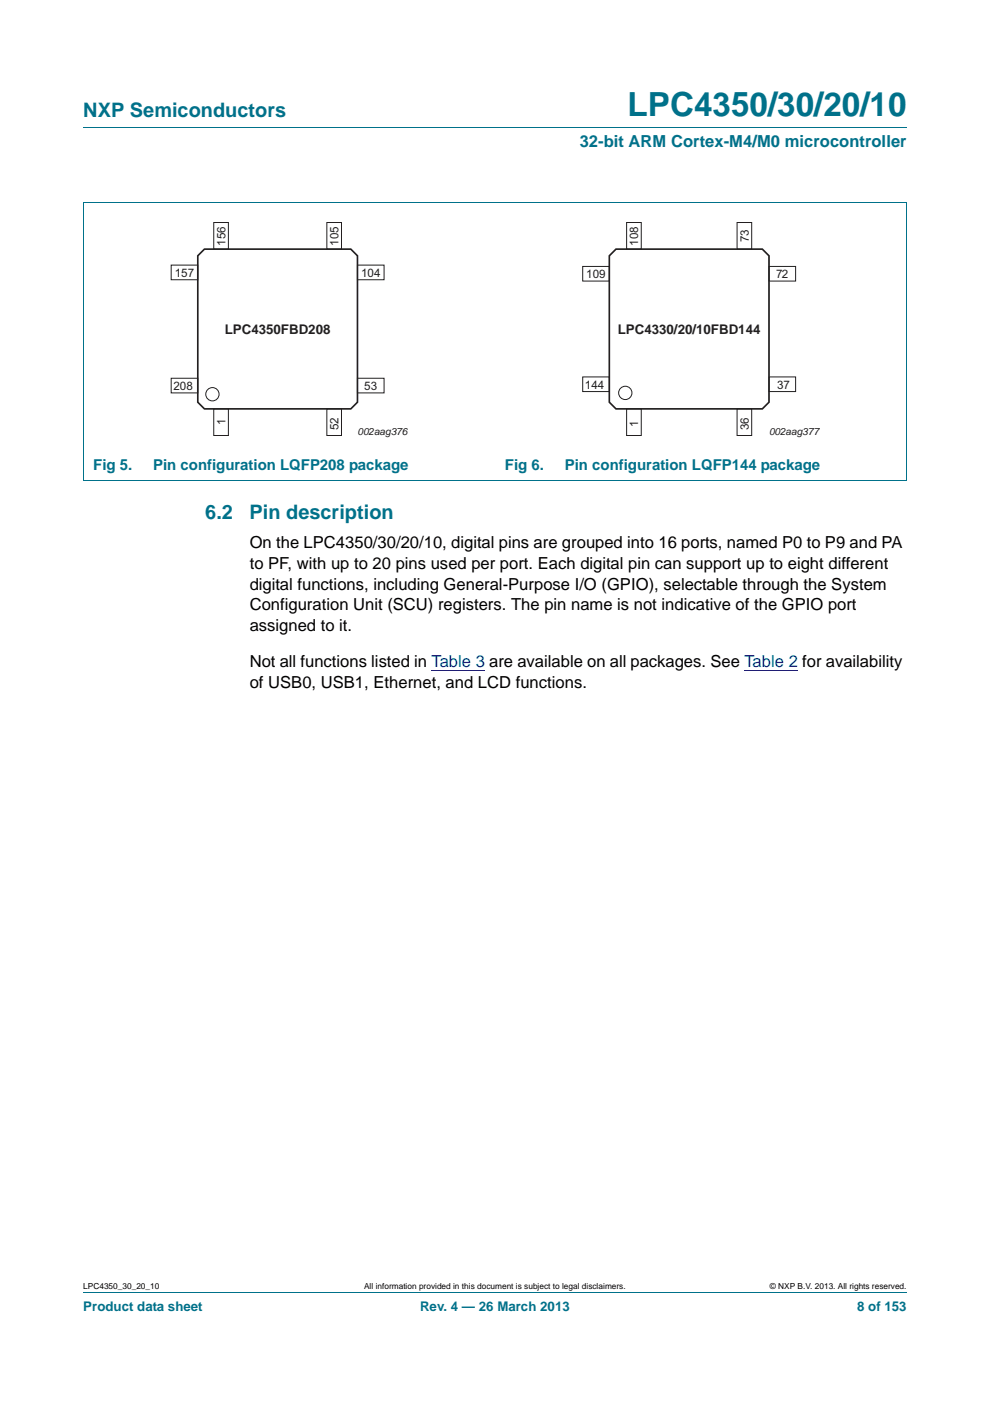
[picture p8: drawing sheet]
<svg xmlns="http://www.w3.org/2000/svg" width="210mm" height="297mm" viewBox="0 0 210 297" stroke-linecap="round" stroke-linejoin="round" font-family="sans-serif">
<defs><g id="words">
<text font-size="7" fill="#00718a" x="133.1" y="24.6">LPC4350/30/20/10</text>
<g font-size="4.2" fill="#00718a">
<text x="17.7" y="24.9">NXP Semiconductors</text>
<text x="43.5" y="110">6.2</text>
<text x="52.9" y="110">Pin description</text>
</g>
<text font-size="3.5" fill="#00718a" x="123" y="31.1">32-bit ARM Cortex-M4/M0 microcontroller</text>
<g font-size="3.5">
<text x="53" y="116.2">On the LPC4350/30/20/10, digital pins are grouped into 16 ports, named P0 to P9 and PA</text>
<text x="53" y="120.6">to PF, with up to 20 pins used per port. Each digital pin can support up to eight different</text>
<text x="53" y="125">digital functions, including General-Purpose I/O (GPIO), selectable through the System</text>
<text x="53" y="129.4">Configuration Unit (SCU) registers. The pin name is not indicative of the GPIO port</text>
<text x="53" y="133.8">assigned to it.</text>
<text x="53" y="141.4">Not all functions listed in Table 3 are available on all packages. See Table 2 for availability</text>
<text x="53" y="145.8">of USB0, USB1, Ethernet, and LCD functions.</text>
</g>
<g font-size="3.2" fill="#00718a">
<text x="19.8" y="99.7">Fig 5.</text>
<text x="32.5" y="99.7">Pin configuration LQFP208 package</text>
<text x="107.1" y="99.7">Fig 6.</text>
<text x="119.8" y="99.7">Pin configuration LQFP144 package</text>
</g>
<g font-size="2.8" fill="#231f20">
<text x="47.7" y="70.9">LPC4350FBD208</text>
<text x="131" y="70.9">LPC4330/20/10FBD144</text>
</g>
<g font-size="2.8" fill="#00718a">
<text x="17.7" y="277.9">Product data sheet</text>
<text x="89.1" y="277.9">Rev. 4 — 26 March 2013</text>
<text x="181.8" y="277.9">8 of 153</text>
</g>
<g font-size="2.5" fill="#231f20">
<text x="47.8" y="52.1" transform="rotate(-90 47.8 52.1)">156</text>
<text x="71.8" y="52.1" transform="rotate(-90 71.8 52.1)">105</text>
<text x="135.4" y="52.1" transform="rotate(-90 135.4 52.1)">108</text>
<text x="158.8" y="51.4" transform="rotate(-90 158.8 51.4)">73</text>
<text x="37.1" y="58.7">157</text>
<text x="76.6" y="58.7">104</text>
<text x="124.4" y="59">109</text>
<text x="164.6" y="59">72</text>
<text x="36.8" y="82.7">208</text>
<text x="77.3" y="82.7">53</text>
<text x="124.1" y="82.4">144</text>
<text x="164.8" y="82.4">37</text>
<text x="47.8" y="90.2" transform="rotate(-90 47.8 90.2)">1</text>
<text x="71.8" y="91.2" transform="rotate(-90 71.8 91.2)">52</text>
<text x="135.4" y="90.5" transform="rotate(-90 135.4 90.5)">1</text>
<text x="158.8" y="91.2" transform="rotate(-90 158.8 91.2)">36</text>
</g>
<g font-size="2.1" fill="#231f20">
<text x="75.8" y="92.3">002aag376</text>
<text x="163.1" y="92.3">002aag377</text>
</g>
<g font-size="1.8">
<text x="17.7" y="273.3">LPC4350_30_20_10</text>
<text x="77.2" y="273.3">All information provided in this document is subject to legal disclaimers.</text>
<text x="163.3" y="273.3">© NXP B.V. 2013. All rights reserved.</text>
</g>
</g></defs>
<path d="M17.7 27h174.6M17.6 42.9h174.7M17.7 42.9v58.9h174.6v-58.9M17.7 273.9h174.6" fill="none" stroke="#00718a" stroke-width=".21"/>
<path d="M91.5 142.1h11.4M157.9 142.1h11.3" fill="none" stroke="#00f" stroke-width=".21"/>
<g fill="none" stroke="#231f20" stroke-width=".21">
<path d="M36.3 56.2h5.7v3.1h-5.7zM45.3 47.2h3.1v5.6h-3.1zM69.3 47.2h3.1v5.6h-3.1zM75.8 56.2h5.7v3.1h-5.7zM123.6 56.5h5.6v3.1h-5.6zM132.9 47.2h3.1v5.6h-3.1zM156.3 47.2h3.1v5.6h-3.1zM163.1 56.5h5.7v3.1h-5.7zM123.6 79.9h5.6v3.1h-5.6zM163.1 79.9h5.7v3.1h-5.7zM36.3 80.2h5.7v3.1h-5.7zM45.3 86.7h3.1v5.6h-3.1z"/>
<path d="M69.3 86.7h3.1v5.6h-3.1zM75.8 80.2h5.7v3.1h-5.7zM132.9 86.7h3.1v5.6h-3.1zM156.3 86.7h3.1v5.6h-3.1z"/>
<circle cx="45.1" cy="83.6" r="1.41"/>
<circle cx="132.6" cy="83.3" r="1.41"/>
</g>
<path d="M43.4 52.8h31l1.4 1.4v31.1l-1.4 1.4h-31l-1.4-1.4v-31.1zM129.2 54.2l1.4-1.4h31.1l1.4 1.4v31.1l-1.4 1.4h-31.1l-1.4-1.4z" fill="none" stroke="#231f20" stroke-width=".35"/>
<use href="#words"/>
</svg>
